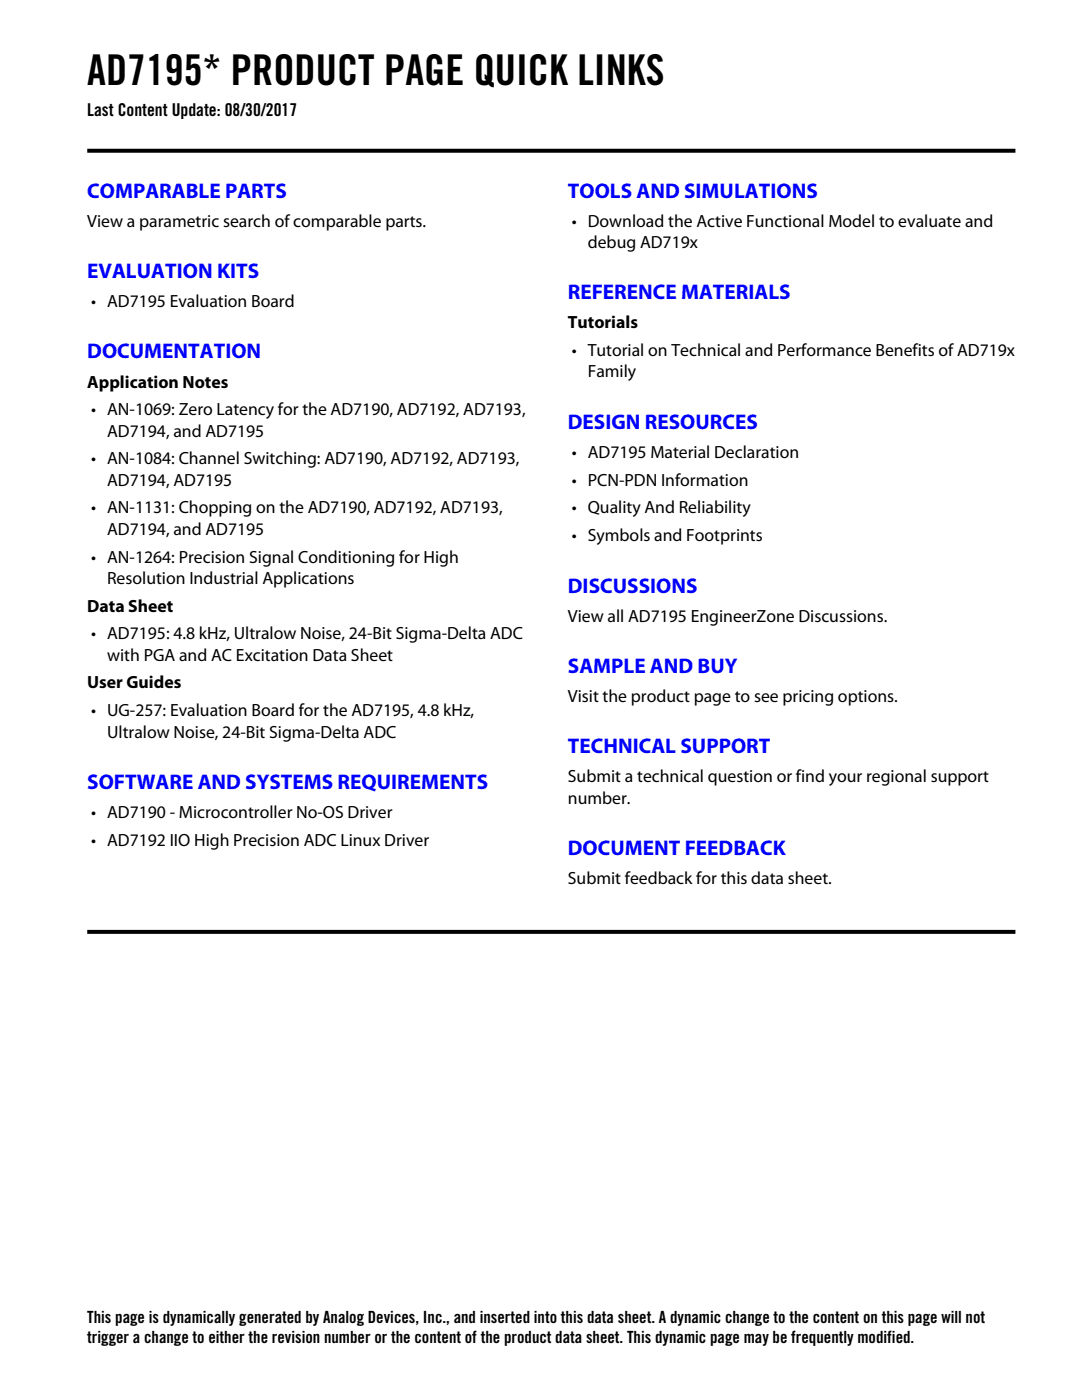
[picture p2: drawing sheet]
<svg xmlns="http://www.w3.org/2000/svg" width="216mm" height="279mm" viewBox="0 0 216 279" stroke-linecap="round" stroke-linejoin="round" font-family="sans-serif">
<defs><g id="words">
<text font-size="8.5" x="17.4" y="17">AD7195* PRODUCT PAGE QUICK LINKS</text>
<g font-size="4.2" fill="#00f">
<text x="17.4" y="39.5">COMPARABLE PARTS</text>
<text x="113.3" y="39.5">TOOLS AND SIMULATIONS</text>
<text x="17.4" y="55.5">EVALUATION KITS</text>
<text x="113.3" y="59.7">REFERENCE MATERIALS</text>
<text x="17.4" y="71.5">DOCUMENTATION</text>
<text x="113.3" y="85.6">DESIGN RESOURCES</text>
<text x="113.3" y="118.3">DISCUSSIONS</text>
<text x="113.3" y="134.3">SAMPLE AND BUY</text>
<text x="113.3" y="150.3">TECHNICAL SUPPORT</text>
<text x="17.4" y="157.4">SOFTWARE AND SYSTEMS REQUIREMENTS</text>
<text x="113.3" y="170.6">DOCUMENT FEEDBACK</text>
</g>
<g font-size="3.5">
<text x="17.4" y="23.1">Last Content Update: 08/30/2017</text>
<text x="17.4" y="45.3">View a parametric search of comparable parts.</text>
<text x="114.1" y="45.3">• Download the Active Functional Model to evaluate and</text>
<text x="117.3" y="49.5">debug AD719x</text>
<text x="18.2" y="61.3">• AD7195 Evaluation Board</text>
<text x="113.3" y="65.5">Tutorials</text>
<text x="114.1" y="71.1">• Tutorial on Technical and Performance Benefits of AD719x</text>
<text x="17.4" y="77.3">Application Notes</text>
<text x="117.3" y="75.3">Family</text>
<text x="18.2" y="82.9">• AN-1069: Zero Latency for the AD7190, AD7192, AD7193,</text>
<text x="21.4" y="87.1">AD7194, and AD7195</text>
<text x="18.2" y="92.7">• AN-1084: Channel Switching: AD7190, AD7192, AD7193,</text>
<text x="114.1" y="91.4">• AD7195 Material Declaration</text>
<text x="21.4" y="96.9">AD7194, AD7195</text>
<text x="114.1" y="96.9">• PCN-PDN Information</text>
<text x="18.2" y="102.5">• AN-1131: Chopping on the AD7190, AD7192, AD7193,</text>
<text x="21.4" y="106.7">AD7194, and AD7195</text>
<text x="114.1" y="102.5">• Quality And Reliability</text>
<text x="18.2" y="112.3">• AN-1264: Precision Signal Conditioning for High</text>
<text x="114.1" y="108">• Symbols and Footprints</text>
<text x="21.4" y="116.5">Resolution Industrial Applications</text>
<text x="17.4" y="122.1">Data Sheet</text>
<text x="113.3" y="124.1">View all AD7195 EngineerZone Discussions.</text>
<text x="18.2" y="127.6">• AD7195: 4.8 kHz, Ultralow Noise, 24-Bit Sigma-Delta ADC</text>
<text x="21.4" y="131.8">with PGA and AC Excitation Data Sheet</text>
<text x="17.4" y="137.4">User Guides</text>
<text x="18.2" y="143">• UG-257: Evaluation Board for the AD7195, 4.8 kHz,</text>
<text x="113.3" y="140.1">Visit the product page to see pricing options.</text>
<text x="21.4" y="147.2">Ultralow Noise, 24-Bit Sigma-Delta ADC</text>
<text x="113.3" y="156.1">Submit a technical question or find your regional support</text>
<text x="113.3" y="160.4">number.</text>
<text x="18.2" y="163.2">• AD7190 - Microcontroller No-OS Driver</text>
<text x="18.2" y="168.8">• AD7192 IIO High Precision ADC Linux Driver</text>
<text x="113.3" y="176.4">Submit feedback for this data sheet.</text>
</g>
<g font-size="3.4">
<text x="17.4" y="264.1">This page is dynamically generated by Analog Devices, Inc., and inserted into this data sheet. A dynamic change to the content on this page will not</text>
<text x="17.4" y="268.1">trigger a change to either the revision number or the content of the product data sheet. This dynamic page may be frequently modified.</text>
</g>
</g></defs>
<g fill="#000">
<path d="M17.4 29.7h92.4l.4 .8h-92.8zM109.8 29.7h92.8v.8h-92.4z"/>
<path d="M17.4 185.6h92.4l.4 .8h-92.8zM109.8 185.6h92.8v.8h-92.4z"/>
</g>
<use href="#words"/>
</svg>
